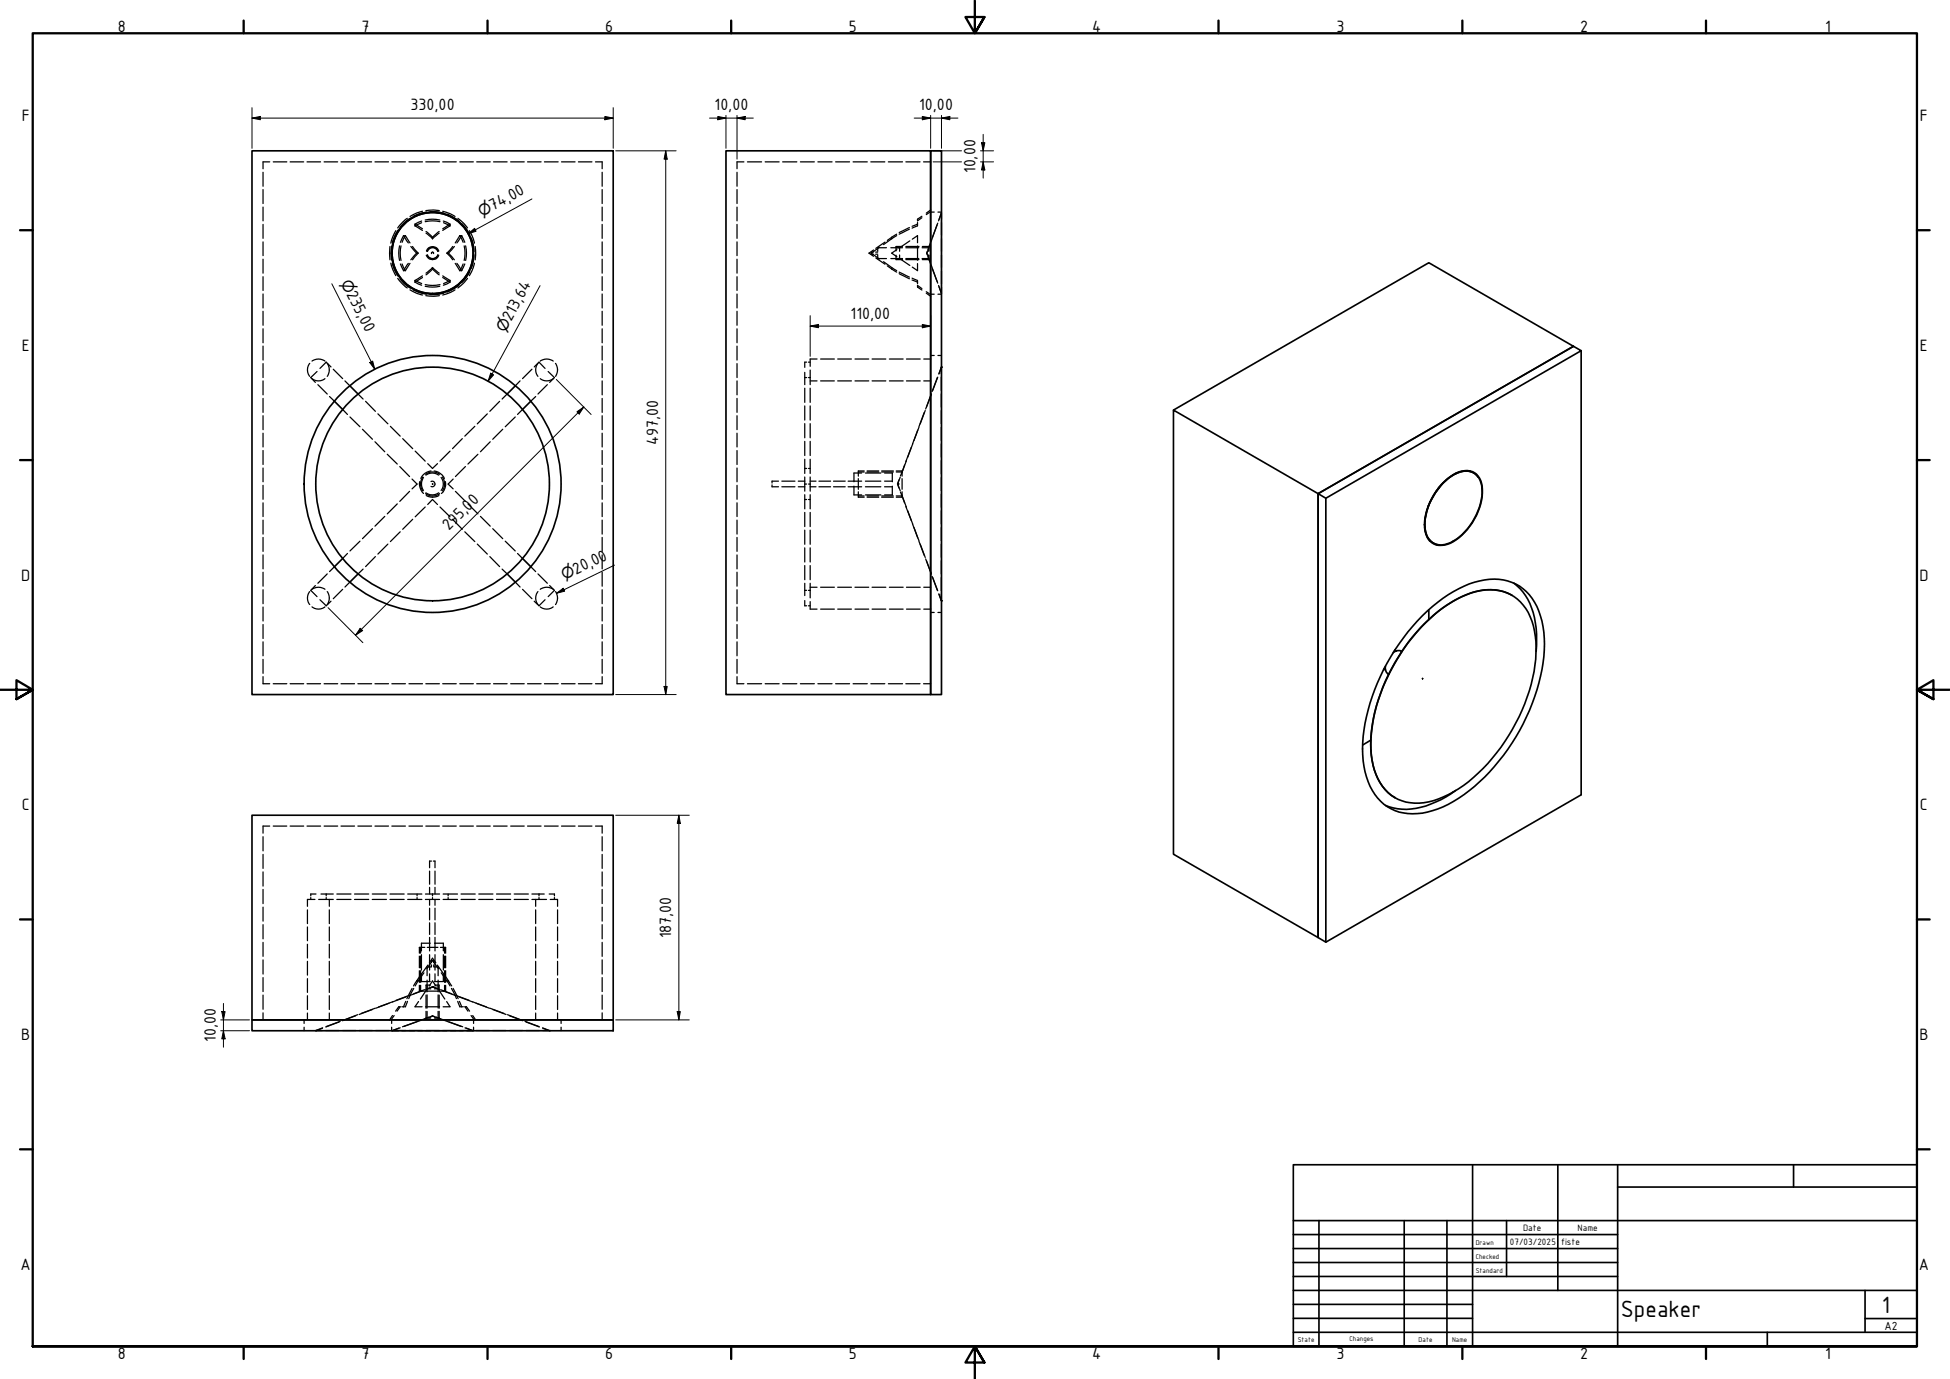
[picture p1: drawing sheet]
<svg xmlns="http://www.w3.org/2000/svg" width="594mm" height="420mm" viewBox="0 0 594 420" stroke-linecap="round" stroke-linejoin="round" font-family="sans-serif">
<defs><g id="words">
<g font-size="7.7">
<text x="493.8" y="401.3">Speaker</text>
<text x="573.3" y="400">1</text>
</g>
<g font-size="5.4">
<text x="35.9" y="9.8">8</text>
<text x="110.2" y="9.8">7</text>
<text x="184.4" y="9.8">6</text>
<text x="258.6" y="9.8">5</text>
<text x="332.7" y="9.8">4</text>
<text x="407.2" y="9.8">3</text>
<text x="481.4" y="9.8">2</text>
<text x="556" y="9.8">1</text>
<text x="125" y="33.6">330,00</text>
<text x="217.7" y="33.6">10,00</text>
<text x="280" y="33.6">10,00</text>
<text x="6.6" y="36.9">F</text>
<text x="584.9" y="36.9">F</text>
<text x="297.2" y="52.8" transform="rotate(-90 297.2 52.8)">10,00</text>
<text x="150.2" y="64.3" transform="rotate(-29 150.2 64.3)">74,00</text>
<text x="105.5" y="89.6" transform="rotate(63 105.5 89.6)">235,00</text>
<text x="155.7" y="98.1" transform="rotate(-62 155.7 98.1)">213,64</text>
<text x="259.1" y="97.1">110,00</text>
<text x="6.6" y="106.9">E</text>
<text x="584.9" y="106.9">E</text>
<text x="200.5" y="135.7" transform="rotate(-90 200.5 135.7)">497,00</text>
<text x="136.7" y="161.9" transform="rotate(-45 136.7 161.9)">295,00</text>
<text x="6.5" y="176.9">D</text>
<text x="175.5" y="175.2" transform="rotate(-26 175.5 175.2)">20,00</text>
<text x="584.8" y="176.9">D</text>
<text x="6.6" y="246.9">C</text>
<text x="584.9" y="246.9">C</text>
<text x="204.5" y="285.9" transform="rotate(-90 204.5 285.9)">187,00</text>
<text x="6.5" y="316.9">B</text>
<text x="65.7" y="317.5" transform="rotate(-90 65.7 317.5)">10,00</text>
<text x="584.8" y="316.9">B</text>
<text x="6.3" y="386.9">A</text>
<text x="584.6" y="386.9">A</text>
<text x="35.9" y="414.1">8</text>
<text x="110.2" y="414.1">7</text>
<text x="184.4" y="414.1">6</text>
<text x="258.6" y="414.1">5</text>
<text x="332.7" y="414.1">4</text>
<text x="407.2" y="414.1">3</text>
<text x="481.4" y="414.1">2</text>
<text x="556" y="414.1">1</text>
</g>
<g font-size="4.6">
<text x="146.7" y="66.1" transform="rotate(-29 146.7 66.1)">⌀</text>
<text x="103.7" y="86.1" transform="rotate(63 103.7 86.1)">⌀</text>
<text x="153.9" y="101.5" transform="rotate(-62 153.9 101.5)">⌀</text>
<text x="172" y="176.8" transform="rotate(-26 172 176.8)">⌀</text>
</g>
<text font-size="3.9" x="574.1" y="405.1">A2</text>
<g font-size="3">
<text x="464" y="375.1">Date</text>
<text x="480.6" y="375.1">Name</text>
<text x="460" y="379.4">07/03/2025</text>
<text x="475.6" y="379.4">fiste</text>
</g>
<g font-size="2.3">
<text x="449.6" y="379.4">Drawn</text>
<text x="449.6" y="383.6">Checked</text>
<text x="449.6" y="387.9">Standard</text>
<text x="395.4" y="408.8">State</text>
<text x="411.1" y="408.5">Changes</text>
<text x="432.2" y="408.8">Date</text>
<text x="442.4" y="408.8">Name</text>
</g>
</g></defs>
<!-- layer: Hidden (ISO) -->
<g fill="none" stroke="#000" stroke-width=".38">
<path d="M80.1 52.5v4.2M80.1 57.8v4.2M82.2 49.3h-2.1v2.1M83.2 49.3h4.2M88.4 49.3h4.1M93.5 49.3h4.2M98.7 49.3h4.2M103.9 49.3h4.1M109 49.3h4.2M114.2 49.3h4.2M119.4 49.3h4.1M124.6 49.3h4.1"/>
<path d="M129.7 49.3h4.2M134.9 49.3h4.1M140.1 49.3h4.1M145.2 49.3h4.2M150.4 49.3h4.1M155.6 49.3h4.1M160.7 49.3h4.1M165.9 49.3h4.2M171.1 49.3h4.1M176.2 49.3h4.1M181.4 49.3h2.1v2.1M183.5 52.5v4.2"/>
<path d="M183.5 57.8v4.2M224.5 52.5v4.2M224.5 57.8v4.2M226.6 49.3h-2.1v2.1M227.7 49.3h4.3M233.1 49.3h4.3M238.4 49.3h4.4M243.8 49.3h4.3M249.2 49.3h4.3M254.6 49.3h4.2M259.9 49.3h4.3M265.3 49.3h4.3"/>
<path d="M270.6 49.3h4.4M276 49.3h4.3M281.4 49.3h2.1M80.1 63.1v4.2M80.1 68.4v4.2M80.1 73.7v4.2M80.1 79v4.2M118.8 75.1v4.1M119.3 75l-.2 2.1 .2 2.1M120.6 70.3l-.9 1.8-.6 2M121.2 70.1l-1.1 2-.6 1.9M121.7 74.9a9.9 9.9 0 0 0 0 4.5"/>
<path d="M122.2 74.9a9.9 9.9 0 0 0 0 4.5M122.9 71.8l1.5 2.2M122.9 71.8l-.9 2M122.9 71.8h.2M123.3 71.8h.2M123.5 71.8l1.4 2.2M123.5 71.8l-1 2M124.1 66.5l-1.5 1.2-1.4 1.7M125 66.5l-1.9 1.4-1.2 1.4M125.2 75.1l1.7 2M125.7 75.1l1.7 2M126.4 68.3l2.3 1.4"/>
<path d="M126.4 68.8l2.3 1.4M126.4 68.3v.1M126.4 68.6v.2M126.9 77.1l-1.7 2.1M126.9 77.1h.2M127.3 77.1h.1M127.4 77.1l-1.7 2.1M128.5 67.4l-2.1 .9M128.5 67.9l-2.1 .9M128.7 64.4l-1.7 .5-2.1 1.1M129.5 67a9.8 9.8 0 0 1 4.5 0M129.5 67.5a10.1 10.1 0 0 1 4.5 0"/>
<path d="M129.7 64.2l2.4-.2 1.8 .2M129.8 70.5l2 1.8M129.8 71l2 1.7M129.9 77.8a2.03 2.03 0 0 0 1.9 1.3 2.03 2.03 0 0 0 1.9-1.3M129.9 76.5a1.97 1.97 0 0 1 1.9-1.4 1.97 1.97 0 0 1 1.9 1.4M129.9 64.6l-2.5 .7-1.5 .6M130.1 76.6a1.75 1.75 0 0 1 1.7-1.2 1.75 1.75 0 0 1 1.7 1.2M130.1 77.7a1.8 1.8 0 0 0 1.7 1.2 1.8 1.8 0 0 0 1.7-1.2M130.2 77.6a1.63 1.63 0 0 0 1.6 1.2 1.63 1.63 0 0 0 1.5-1.2M130.2 76.6a1.62 1.62 0 0 1 1.6-1.1 1.62 1.62 0 0 1 1.5 1.1M131 64.5l2.7 .1 1.5 .3M131.5 77.3l-.1-.3 .4-.2 .2 .1 .1 .4"/>
<path d="M131.8 72.3v.1M131.8 72.6v.1M133.8 70.5l-2 1.8M133.8 71l-2 1.7M134.9 64.4l2.3 .7 1.4 .9M135.1 67.4l2 .9M135.1 67.9l2 .9M136.1 77.1l1.8 2.1M136.1 77.1h.2M136.2 65.3l2.3 1.1 1.3 1M136.5 77.1h.2M136.7 77.1l1.7 2.1"/>
<path d="M137.1 68.3l-2.2 1.4M137.1 68.8l-2.2 1.4M137.1 68.3v.1M137.1 68.6v.2M137.9 75.1l-1.8 2M138.4 75.1l-1.7 2M139.5 66.5l1.9 1.7 1 1.2M140.1 71.8l-1.4 2.2M140.1 71.8l1 2M140.1 71.8h.2M140.5 71.8h.2M140.7 71.8l-1.5 2.2"/>
<path d="M140.7 71.8l.9 2M140.7 68.1l1.5 1.8 .9 1.6M141.4 74.9a9.9 9.9 0 0 1 0 4.5M141.9 74.9a9.9 9.9 0 0 1 0 4.5M143 70.3l1.1 2.3 .4 1.5M143.6 72.5l.6 2.1 .2 2M144.4 77.6l-.2 2.1-.6 2.1M144.8 75.1v4.1M183.5 63.1v4.2M183.5 68.4v4.2M183.5 73.7v4.2M183.5 79v4.2"/>
<path d="M224.5 63.1v4.2M224.5 68.4v4.2M224.5 73.7v4.2M224.5 79v4.2M265.4 77.3v.1h.7M266.1 76.8h-.7v.2M266.1 76.2l-1.4 .9 1.4 1M266.8 76.8h.6M266.8 77.4h.6M266.8 78.6l2.8 1.9M267.4 77.7v1.1h2.7M267.9 75.4l-2.5 1.7 2.5 1.8"/>
<path d="M269.2 79.7l2.5 1.8M269.6 73.8l-2.8 1.9M270.1 75.5h-2.7v1.1M271.4 75.5h3.6M271.4 78.8h3.6M271.7 72.3v.1M271.7 72.6v.1M271.7 72.3l-1.4 1M271.7 72.7l-2.5 1.8M273 77.8v1.3h2M273.2 71.4l-1.5 .9M273.2 71.8l-1.5 .9"/>
<path d="M273.2 76.1l-1.5 1 1.5 1.1M274.1 77.7l-.1 1 3.2 2.2M274.1 75.5v1.1M275 75.1h-2v1.3M276 75.5h3.9M276 78.8h3.9M276 75.1h4M276 79.1h4M277.1 69.3l-3.2 1.6M277.1 69.8l-3.2 1.6M277.2 73.4l-3.2 2.1M277.9 72.9l1.6-1.1v2.2"/>
<path d="M279.5 68.3l-1.6 .6M279.5 68.6v.2l-1.6 .7M279.5 67.8v.6M279.5 75v4.3M280.9 65.9l-1.4 .9v.5l1.4-1M280.9 75.5h2.1l-.3 .5M281 75.1h2v1.5M282.5 76.6l-.2 .5 .2 .6M282.7 78.2l.3 .6h-2.1M283 77.7v1.4h-2M283 78.9l.7 2.1M283.3 74.7l-.9 2.4 .9 2.5"/>
<path d="M283.5 64.6h1.1M283.5 64l-1.3 .9M283.5 64.5l-1.3 .9M283.7 73.3l-.7 2.1M285.5 68.5l-1.8 4.9M285.7 68l-1.6 4.2M285.8 64.6h1M286.8 64.8v2M286.8 67.7v4M286.8 72.7v3.9M286.8 77.6v4M286.8 64.8l-.7 2.1"/>
<path d="M286.8 64.8l-.9 2.5M80.1 84.3v4.2M80.1 89.6v4.2M80.1 94.8v4.3M119.1 80.2l.6 2 .9 1.8M119.5 80.3l.6 1.8 1.1 2M121.2 84.8l1.4 1.7 1.5 1.2M121.9 85l1.2 1.3 1.9 1.5M122 80.4l.9 2.1M122.5 80.4l1 2.1M122.9 82.5h.2M123.3 82.5h.2"/>
<path d="M124.4 80.2l-1.5 2.3M124.9 80.2l-1.4 2.3M124.9 88.3l2.1 1.1 1.7 .5M125.9 88.4l1.5 .6 2.5 .6M126.4 86l2.1 .9M126.4 85.4l2.1 1M126.4 85.4v.2M126.4 85.8v.2M128.7 84.6l-2.3 1.4M128.7 84.1l-2.3 1.3M129.5 87.2a9.9 9.9 0 0 0 4.5 0M129.5 86.7a10.1 10.1 0 0 0 4.5 0"/>
<path d="M129.7 90.1l2.4 .2 1.8-.2M131.8 82l2 1.7M131.8 81.5l2 1.7M131.8 82l-2 1.7M131.8 81.5l-2 1.7M131.8 81.5v.1M131.8 81.8v.2M134.9 84.6l2.2 1.4M134.9 84.1l2.2 1.3M135.2 89.3l-1.5 .3-2.7 .2M137.1 86l-2 .9M137.1 85.4l-2 1"/>
<path d="M137.1 85.4v.2M137.1 85.8v.2M138.6 88.3l-1.4 .8-2.3 .8M138.7 80.2l1.4 2.3M139.2 80.2l1.5 2.3M139.8 86.9l-1.3 1-2.3 1.1M140.1 82.5h.2M140.5 82.5h.2M141.1 80.4l-1 2.1M141.6 80.4l-.9 2.1M142.4 84.8l-1 1.3-1.9 1.6M143.1 82.8l-.9 1.6-1.5 1.7"/>
<path d="M144.5 80.2l-.4 1.4-1.1 2.4M183.5 84.3v4.2M183.5 89.6v4.2M183.5 94.8v4.3M224.5 84.3v4.2M224.5 89.6v4.2M224.5 94.8v4.3M270.3 81l1.4 1M271.7 82l1.5 .9M271.7 81.5l1.5 1M271.7 81.5v.1M271.7 81.8v.2"/>
<path d="M273.9 83.4l3.2 1.5M273.9 82.9l3.2 1.5M277.9 85.3l1.6 .7M277.9 84.8l1.6 .6v.2M279.5 80.3v2.2l-1.6-1.1M279.5 85.8v.7M280.9 87.9l-1.4-.9v.5l1.4 .9M282.2 89.3l1.3 1M282.2 88.9l1.3 .9M283.5 89.6h1.1M283.7 80.8l1.8 5M284.1 82.1l1.6 4.2"/>
<path d="M285.8 89.6h1M285.9 87l.9 2.5M286.1 87.4l.7 2.1M286.8 82.6v3.9M286.8 87.5v2M80.1 100.2v4.2M80.1 105.5v4.2M80.1 110.8v4.2M80.1 116.1v4.2M94.4 110.7a3.1 3.1 0 0 0 0 4M95.1 110a3.4 3.4 0 0 1 3.9 0M95.1 115.4a3.1 3.1 0 0 0 3.9 0"/>
<path d="M96.6 113.2l-1.9 1.8 1.4 1.5M96.8 117.2l2.9 2.9M99.7 110.7a3.4 3.4 0 0 1 0 4M100.8 111.8l-1.4-1.5-1.9 1.9M101.5 112.5l2.9 2.9M105.1 116.1l1.5 1.4M158.4 116.1l-1.4 1.4M162.1 112.5l-2.9 2.9M162.8 111.8l1.4-1.5 1.9 1.9M163.9 110.7a3.1 3.1 0 0 0 0 4M164.6 110a3.4 3.4 0 0 1 3.9 0M164.6 115.4a3.1 3.1 0 0 0 3.9 0"/>
<path d="M166.8 117.2l-2.9 2.9M167 113.2l1.9 1.8-1.5 1.5M169.2 110.7a3.4 3.4 0 0 1 0 4M183.5 100.2v4.2M183.5 105.5v4.2M183.5 110.8v4.2M183.5 116.1v4.2M224.5 100.2v4.2M224.5 105.5v4.2M224.5 110.8v4.2M224.5 116.1v4.2M245.2 113.5v3.7"/>
<path d="M245.2 118.3v4.3M245.2 115h.5M245.7 110.3h-.5v1.6M246.3 110.3h.5M246.3 115h.5M246.8 112.8v4.4M246.8 118.3v4.3M246.8 116.1h2.1M248.9 109.4h-2.1v2.2M250 116.1h4.2M250 109.4h4.2M255.2 116.1h4.2"/>
<path d="M255.2 109.4h4.2M260.5 116.1h4.2M260.5 109.4h4.2M265.7 116.1h4.2M265.7 109.4h4.2M271 116.1h4.1M271 109.4h4.1M276.2 116.1h4.2M276.2 109.4h4.2M281.4 116.1h2.1M281.4 109.4h2.1M283.5 108.3h1.1"/>
<path d="M283.8 120l-1.5 4.1M285.6 115l-1.6 4.3M285.7 114.9l-1.5 4.1M285.8 108.3h1M286.8 113.9v-2l-.8 2.1M286.8 114.9v4.1M286.8 120v4.1M286.8 111.9l-.7 2M80.1 121.4v4.2M80.1 126.7v4.2M80.1 132v4.2M80.1 137.3v4.2"/>
<path d="M100.4 120.8l1.5 1.4M104.4 124.8l1.5 1.5M106.6 127l3.1 3M109.1 120.1l1.5 1.5M110.4 130.8l3.1 3M111.4 122.3l3 3M114.2 134.6l3 3M115.1 126.1l3.1 3M118 138.4l3 3M118.9 129.9l3 3M122.7 133.6l3 3.1M126.5 137.5l3 3"/>
<path d="M137.1 137.5l-3.1 3M140.8 133.6l-2.9 3.1M144.7 129.9l-3.1 3M145.6 138.4l-3 3M148.5 126.1l-3.1 3M149.4 134.6l-3 3M152.2 122.3l-3 3M153.2 130.8l-3.1 3M154.5 120.1l-1.5 1.5M157 127l-3.1 3M159.2 124.8l-1.5 1.5M163.2 120.8l-1.5 1.4"/>
<path d="M183.5 121.4v4.2M183.5 126.7v4.2M183.5 132v4.2M183.5 137.3v4.2M224.5 121.4v4.2M224.5 126.7v4.2M224.5 132v4.2M224.5 137.3v4.2M245.2 123.7v4.3M245.2 129.1v4.3M245.2 134.5v4.3M245.2 139.9v4.4"/>
<path d="M246.8 123.7v4.3M246.8 129.1v4.3M246.8 134.5v4.3M246.8 139.9v4.4M277.6 136.3l-1.6 4.3M280 130.2l-3.5 9.1M281.9 125.1l-1.9 4.9M283.6 120.4l-1.6 4.2M286.8 125.1v4M286.8 130.2v4M286.8 135.2v4.1M80.1 142.6v4.2"/>
<path d="M80.1 147.9v4.2M80.1 153.2v4.2M80.1 158.5v4.2M117.2 157.3l-3 3M121 153.5l-3 3.1M121.8 142.2l3 3M124.8 149.7l-3 3.1M125.5 146l1.6 1.5-1.6 1.4M125.7 158.2l-3 3.1M127.9 146.7a4.1 4.1 0 0 0 1.1 3.6M128.8 145.3a3.5 3.5 0 0 0 0 4.3M129 145.5a3.3 3.3 0 0 0 0 3.9"/>
<path d="M129.5 154.5l-3 3M129.7 150.4a3.6 3.6 0 0 0 4.2 0M129.7 144.5l.3-.2a3.5 3.5 0 0 1 3.9 .2M129.7 150.2a3.4 3.4 0 0 0 4 0M129.7 144.8a3.4 3.4 0 0 1 4 0M129.9 151a3.9 3.9 0 0 0 3.8 0M130.3 141.3l1.5 1.4 1.5-1.4M130.3 153.7l1.5-1.5 1.5 1.5M131.3 143.5l-.6 .1a3.8 3.8 0 0 0-2.5 2.2M131.3 146.7a.82 .82 0 0 1 1.2 .8 .82 .82 0 0 1-1.2 .7M132.3 143.5l.5 .1a4.2 4.2 0 0 1 2.6 2.2M134 154.5l3.1 3"/>
<path d="M134.4 145.5a3 3 0 0 1 0 3.9M134.7 145.3a3.6 3.6 0 0 1 0 4.3M135.7 146.7a3.9 3.9 0 0 1-1.2 3.6M137.9 158.2l2.9 3.1M138 146l-1.5 1.5 1.5 1.4M138.7 149.7l3.1 3.1M141.8 142.2l-3.1 3M142.6 153.5l3 3.1M146.4 157.3l3 3M183.5 142.6v4.2M183.5 147.9v4.2M183.5 153.2v4.2"/>
<path d="M183.5 158.5v4.2M224.5 142.6v4.2M224.5 147.9v4.2M224.5 153.2v4.2M224.5 158.5v4.2M235.2 147.7v.6h2M237.2 146.6h-2v.6M238.2 146.6h4M238.2 148.3h4M243.2 146.6h2M243.2 148.3h2M245.2 142.7h.5"/>
<path d="M245.2 145.3v4.3M245.2 150.7v4.3M245.2 156.1v4.3M245.2 147.5h.5M245.2 152.2h.5M246.3 142.7h.5M246.3 147.5h.5M246.3 152.2h.5M246.8 146.6h1.8M246.8 148.3h1.8M246.8 145.3v4.3M246.8 150.7v4.3"/>
<path d="M246.8 156.1v4.3M249.5 146.6h3.5M249.5 148.3h3.5M253.9 146.6h3.6M253.9 148.3h3.6M258.4 146.6h4.1M258.4 148.3h4.1M260.2 148.1v2.7h2.3M261.5 145.8v3.3M261.5 149.8v1.7h1.8M261.5 143.8h1.8M261.5 151.1h1.8"/>
<path d="M262.5 144.1h-2.3v2.7M263.3 143.5h-1.8v1.6M263.7 146.6h4.7M263.7 148.3h4.7M263.7 144.1h4.7M263.7 150.8h4.7M264.2 143.8h3.5M264.2 151.1h3.5M264.2 143.5h3.5M264.2 151.5h3.5M268.6 143.8h3.6M268.6 151.1h3.6"/>
<path d="M268.6 143.5h3.6M268.6 151.5h3.6M269.5 144.1h2.3v2.7M269.5 146.6h2.3M269.5 148.3h2.3M271.8 148.1v2.7h-2.3M273 143.5h1.8v1.6M273 143.8h1.8M273 151.1h1.8M273.9 146.2l-.5 1.2 .5 1.3M274.3 145.4l-.8 2 .8 2.1M274.3 149.9l.5 1.2"/>
<path d="M274.6 150.5l1.6 4.1M274.8 145.8v3.3M274.8 149.8v1.7h-1.8M274.8 151.1l.8 2.2M274.8 143.8l-.5 1.2M275.6 141.6l-.8 2.2M276 154.3l1.6 4.3M276.2 140.3l-1.6 4.1M276.5 155.6l1.6 4.1M278 159.6l1.6 4.3M286.8 140.3v4.1M286.8 145.5v4"/>
<path d="M286.8 150.5v4.1M286.8 155.6v4.1M80.1 163.7v4.3M80.1 169.1v4.2M80.1 174.3v4.3M80.1 179.7v4.2M95.1 179.6a3.4 3.4 0 0 1 3.9 0M96.1 178.4l-1.4 1.5 1.9 1.9M99.7 174.9l-2.9 2.8M101.9 172.7l-1.5 1.5M104.4 179.6l-2.9 2.8M105.9 168.6l-1.5 1.6"/>
<path d="M106.6 177.4l-1.5 1.5M109.7 164.9l-3.1 3M110.6 173.4l-1.5 1.5M113.5 161.1l-3.1 3M114.4 169.6l-3 3M118.2 165.8l-3.1 3M121.9 162l-3 3M141.6 162l3.1 3M145.4 165.8l3.1 3M149.2 169.6l3 3M150.1 161.1l3.1 3M153 173.4l1.5 1.5"/>
<path d="M153.9 164.9l3.1 3M157 177.4l1.4 1.5M157.7 168.6l1.5 1.6M159.2 179.6l2.9 2.8M161.7 172.7l1.5 1.5M163.9 174.9l2.9 2.8M164.6 179.6a3.4 3.4 0 0 1 3.9 0M167.4 178.4l1.5 1.5-1.9 1.9M183.5 163.7v4.3M183.5 169.1v4.2M183.5 174.3v4.3M183.5 179.7v4.2"/>
<path d="M224.5 163.7v4.3M224.5 169.1v4.2M224.5 174.3v4.3M224.5 179.7v4.2M245.2 161.5v4.3M245.2 166.9v4.3M245.2 172.3v4.3M245.2 177.7v3.8M245.2 179.9h.5M246.3 179.9h.5M246.8 161.5v4.3M246.8 166.9v4.3"/>
<path d="M246.8 172.3v4.3M246.8 177.7v4.5M246.8 178.9h2.1M250 178.9h4.2M255.2 178.9h4.2M260.5 178.9h4.2M265.7 178.9h4.2M271 178.9h4.1M276.2 178.9h4.2M278.4 160.7l1.6 4.1M280 165l1.6 4.2M280.4 165.8l1.5 4"/>
<path d="M281.4 178.9h2.1M282 170.3l1.8 4.6M284 175.6l1.6 4.3M284.2 175.9l1.5 4.1M286.8 160.7v4.1M286.8 165.8v4M286.8 170.9v4M286.8 175.9v4.1M80.1 185v4.2M80.1 190.3v4.2M80.1 195.6v4.2M94.4 180.3a3.1 3.1 0 0 0 0 3.9"/>
<path d="M95.1 184.9a3.1 3.1 0 0 0 3.9 0M97.5 182.7l1.9 1.9 1.4-1.4M99.7 180.3a3.4 3.4 0 0 1 0 3.9M163.9 180.3a3.1 3.1 0 0 0 0 3.9M164.6 184.9a3.1 3.1 0 0 0 3.9 0M166.1 182.7l-1.9 1.9-1.4-1.4M169.2 180.3a3.4 3.4 0 0 1 0 3.9M183.5 185v4.2M183.5 190.3v4.2M183.5 195.6v4.2M224.5 185v4.2M224.5 190.3v4.2"/>
<path d="M224.5 195.6v4.2M245.2 183v1.6h.5M246.3 184.6h.5M246.8 183.3v2.3h2.1M250 185.6h4.2M255.2 185.6h4.2M260.5 185.6h4.2M265.7 185.6h4.2M271 185.6h4.1M276.2 185.6h4.2M281.4 185.6h2.1M283.5 186.6h1.1"/>
<path d="M285.8 186.6h1M286 181l.8 2v-2M286.1 181l.7 2M80.1 200.9v4.2M80.1 206.2v2.1h2.1M83.2 208.3h4.2M88.4 208.3h4.1M93.5 208.3h4.2M98.7 208.3h4.2M103.9 208.3h4.1M109 208.3h4.2M114.2 208.3h4.2"/>
<path d="M119.4 208.3h4.1M124.6 208.3h4.1M129.7 208.3h4.2M134.9 208.3h4.1M140.1 208.3h4.1M145.2 208.3h4.2M150.4 208.3h4.1M155.6 208.3h4.1M160.7 208.3h4.1M165.9 208.3h4.2M171.1 208.3h4.1M176.2 208.3h4.1"/>
<path d="M183.5 206.2v2.1h-2.1M183.5 200.9v4.2M224.5 206.2v2.1h2.1M224.5 200.9v4.2M227.7 208.3h4.3M233.1 208.3h4.3M238.4 208.3h4.4M243.8 208.3h4.3M249.2 208.3h4.3M254.6 208.3h4.2M259.9 208.3h4.3M265.3 208.3h4.3"/>
<path d="M270.6 208.3h4.4M276 208.3h4.3M281.4 208.3h2.1M80.1 254.9v4.3M82.2 251.7h-2.1v2.2M83.2 251.7h4.2M88.4 251.7h4.1M93.5 251.7h4.2M98.7 251.7h4.2M103.9 251.7h4.1M109 251.7h4.2M114.2 251.7h4.2"/>
<path d="M119.4 251.7h4.1M124.6 251.7h4.1M129.7 251.7h4.2M134.9 251.7h4.1M140.1 251.7h4.1M145.2 251.7h4.2M150.4 251.7h4.1M155.6 251.7h4.1M160.7 251.7h4.1M165.9 251.7h4.2M171.1 251.7h4.1M176.2 251.7h4.1"/>
<path d="M181.4 251.7h2.1v2.2M183.5 254.9v4.3M80.1 260.3v4.3M80.1 265.7v4.3M80.1 271v4.3M80.1 276.4v4.2M93.7 277.2v4.2M94.7 273.5v.5M95.9 274h-2.2v2.1M96.3 272.4h-1.6v.6M97.1 274h4.4M97.8 272.4h3.7"/>
<path d="M99.4 272.4v.6M99.4 273.5v.5M100.3 274v2.1M100.3 277.2v4.2M102.6 272.4h4.3M102.6 274h4.3M108 272.4h4.3M108 274h4.3M113.4 272.4h4.3M113.4 274h4.3M118.8 272.4h4.3M118.8 274h4.3"/>
<path d="M124.2 272.4h4.3M124.2 274h4.3M127.1 272.4v.6M127.1 273.5v.5M129.6 272.4h4.3M129.6 274h4.3M130.9 265.4v4M130.9 270.4v2M130.9 274v1.8M130.9 276.7v3.6M131.4 262.4h-.5v2M131.8 272.4v.6"/>
<path d="M131.8 273.5v.5M132 262.4h.5v2M132.5 265.4v4M132.5 270.4v2M132.5 274v1.8M132.5 276.7v3.6M135 272.4h4.4M135 274h4.4M136.5 272.4v.6M136.5 273.5v.5M140.5 272.4h4.3M140.5 274h4.3"/>
<path d="M145.9 272.4h4.3M145.9 274h4.3M151.3 272.4h4.3M151.3 274h4.3M156.7 272.4h4.3M156.7 274h4.3M162.1 272.4h3.7M162.1 274h4.4M163.2 274v2.1M163.2 277.2v4.2M164.2 272.4v.6M164.2 273.5v.5"/>
<path d="M167.3 272.4h1.6v.6M167.6 274h2.3v2.1M168.9 273.5v.5M169.9 277.2v4.2M183.5 260.3v4.3M183.5 265.7v4.3M183.5 271v4.3M183.5 276.4v4.2M80.1 281.7v4.3M80.1 287.1v4.3M80.1 292.5v4.3M80.1 297.9v4.2"/>
<path d="M93.7 282.4v4.2M93.7 287.7v4.2M93.7 292.9v4.2M93.7 298.2v4.2M100.3 282.4v4.2M100.3 287.7v4.2M100.3 292.9v4.2M100.3 298.2v4.2M126.9 298.9l-.9 1.5M126.9 298.9h.2M127.3 298.9h.1M127.4 298.9l-.9 1.5"/>
<path d="M127.8 291.3v3.6M127.8 295.8v3.5M127.9 297.5l-1 1.4M128.1 288.6v1.8M128.1 291.3v3.6M128.1 295.8v3.5M128.4 296.7v2.4h2.7M128.4 290.9v4.7M129.2 296.4l-1.8 2.5M129.4 288.6h-1.6v1.8M130 295.1l1.8-2.4 1.7 2.4M130.1 298.6v3.6"/>
<path d="M130.2 288.6h3.2M130.4 294l-2 2.8M130.8 293.3l1-1.3 1 1.3M130.9 281.2v3.5M130.9 285.6v4.1M130.9 290.9v4.7M130.9 296.7v2.4M131.1 287.4h-2.7v2.3M131.3 294.6h-1.2v2.7M131.4 294v.6M131.7 292.7h-.3v.6M131.9 292.7h.2v.6"/>
<path d="M132.1 294v.6M132.3 294.6h1.2v2.7M132.4 287.4h2.7v2.3M132.5 281.2v3.5M132.5 285.6v4.1M132.5 290.9v4.7M132.5 296.7v2.4M133.2 294l2 2.8M133.5 298.6v3.6M134.2 288.6h1.6v1.8M134.4 296.4l1.7 2.5M135.1 296.7v2.4h-2.7"/>
<path d="M135.1 290.9v4.7M135.4 288.6v1.8M135.4 291.3v3.6M135.4 295.8v3.5M135.7 297.5l1 1.4M135.8 291.3v3.6M135.8 295.8v3.5M136.1 298.9l1 1.5M136.1 298.9h.2M136.5 298.9h.2M136.7 298.9l.9 1.5M163.2 282.4v4.2"/>
<path d="M163.2 287.7v4.2M163.2 292.9v4.2M163.2 298.2v4.2M169.9 282.4v4.2M169.9 287.7v4.2M169.9 292.9v4.2M169.9 298.2v4.2M183.5 281.7v4.3M183.5 287.1v4.3M183.5 292.5v4.3M183.5 297.9v4.2M80.1 303.2v4.3"/>
<path d="M80.1 308.6v2.1M92.6 310.7v1.1M92.6 313v1M93.7 303.4v4.2M93.7 308.7v2M96.2 314h2M98.2 313.3l-2 .7M98.3 313.2l-2.1 .8M99.3 314h4M100.3 303.4v4.2M100.3 308.7v2M103.3 311.4l-4 1.5"/>
<path d="M103.6 311.2l-4.2 1.6M104.3 314h4.1M108.4 309.5l-4.1 1.5M109 309.2l-4.3 1.6M109.4 314h4.1M113.5 307.6l-4.1 1.5M114.3 307.2l-4.3 1.6M114.5 314h4.1M118.6 305.7l-4.1 1.5M119.3 310.7v1.1M119.3 313v1M119.4 314h24.7"/>
<path d="M119.6 309.4l-.9 1.3M119.6 305.2l-4.3 1.6M120.1 309.4l-1 1.3M120.5 308.1l1-1.4h.4l-.9 1.4M121.5 313.2l-2.1 .8M121.9 313.2l-2.5 .8M122.4 306.7h.7M123.6 305.1l-.7 1.6M123.6 303.8l-4 1.5M124.1 305.1l-.6 1.6h-.2M124.9 303.2l-4.3 1.6M125.5 301.2l-1.5 3.1"/>
<path d="M126 301.2l-1.5 3.1M126.9 311.3l-4.3 1.5M127.5 305.2l-1.1 1.5h2.2M127.8 300.2v1.8h1.6M128.1 310.9l-5 1.8M128.1 300.2v1.8M128.1 302l-2.1 .8M128.7 301.9l-4 1.5M129.3 301.5l-1.2 .5M129.7 306.7h4.2M129.8 308.1v2.1l1.5-.1M129.8 303.2v4"/>
<path d="M130 310.2l-2.1 .7M130.1 303.1v4M130.1 308.1v2l.6-.2M130.1 301.3h1.2M130.2 302h3.2M130.2 301.2l-2.1 3.2M130.7 300.5l1.1-1.6 1 1.6M131.1 300.1h-1.3v2.1M131.8 300.7l-2.1 .8M131.8 300.7l-1.2 .4M131.8 309.5l.5 .2M131.8 309.5l-.5 .2"/>
<path d="M131.8 309.5l2.4 .9M131.8 309.5l-2.5 .9M131.8 300.7l1.2 .4M131.8 300.7l2.1 .8M132.3 301.3h1.2M132.5 300.1h1.3v2.1M133.4 301.2l2.1 3.2M133.5 303.1v4M133.5 308.1v2l-.6-.2M133.5 310.2l2.1 .7M133.8 308.1v2.1l-1.5-.1M133.8 303.2v4"/>
<path d="M134.2 301.5l1.2 .5M134.9 301.9l4 1.5M135.4 300.2v1.8M135.4 302l2.2 .8M135.5 310.9l4.9 1.8M135.8 300.2v1.8h-1.6M136.1 305.2l1 1.5h-2.1M136.7 311.3l4.3 1.5M137.5 301.2l1.6 3.1M138 301.2l1.6 3.1M138.6 303.2l4.3 1.6M139.4 305.1l.7 1.6h.2"/>
<path d="M140 305.1l.7 1.6M140 303.8l4 1.5M140.5 306.7h.7M141.6 306.7h.5l1 1.4M141.7 313.2l2.4 .8M141.7 306.7l.9 1.4M142 313.2l2.1 .8M143.5 309.4l1 1.3M144 305.2l4.2 1.6M144 309.4l.9 1.3M144.3 310.7v1.1M144.3 313v1"/>
<path d="M145 314h4.1M145 305.7l4.1 1.5M149.3 307.2l4.2 1.6M150.1 314h4.1M150.1 307.6l4.1 1.5M154.6 309.2l4.3 1.6M155.2 314h4.1M155.2 309.5l4.1 1.5M160 311.2l4.2 1.6M160.3 314h4M160.3 311.4l4 1.5M163.2 303.4v4.2"/>
<path d="M163.2 308.7v2M165.3 313.2l2.1 .8M165.4 314h2M165.4 313.3l2 .7M169.9 303.4v4.2M169.9 308.7v2M170.9 310.7v1.1M170.9 313v1M183.5 303.2v4.3M183.5 308.6v2.1"/>
</g>
<!-- layer: Visible (ISO) -->
<g fill="none" stroke="#000" stroke-width=".51">
<path d="M76.8 46h110v165.6h-110zM221.2 46h62.3v165.6h-62.3zM283.5 46h3.3v165.6h-3.3zM106.6 117.5l2.5 2.6M157 117.5l-2.5 2.6M479.4 105.5l-77.8 44.9v135.3l-44.1-25.4v-135.4l44.1 25.5v135.3l2.3 1.4 77.8-44.9v-135.4M479.4 105.5l-44.1-25.4-77.8 44.8M479.4 105.5l-77.8 44.9 2.3 1.4v135.3M479.4 105.5l2.3 1.3-77.8 45M101.9 122.2l2.5 2.6M161.7 122.2l-2.5 2.6M434.2 158l-.1 .2"/>
<path d="M435.1 154.2h.1M435.3 153.8h.1M435.6 153h.1M437.6 149.5h.1M438.2 148.7l.1 .1M438.4 148.4l.1 .1M439 147.7a11.5 11.5 0 0 1 8-4.3 5.2 5.2 0 0 1 4.6 5.7 19.2 19.2 0 0 1-9.9 16.5 5.1 5.1 0 0 1-7.7-4.7 19 19 0 0 1 5-13.2zM439.7 147.1a9.2 9.2 0 0 1 8.5-3.4 5.3 5.3 0 0 1 3.3 5.3 18.9 18.9 0 0 1-9.6 16.3 5 5 0 0 1-7.8-4.2 18.5 18.5 0 0 1 5.6-14zM443.6 144.2l.1 .1M447.8 143.5l.1 .2M450.3 145.4a4.9 4.9 0 0 0-6.4-1.3 18.7 18.7 0 0 0-9.8 17 4.9 4.9 0 0 0 4.4 4.9M104.4 170.2l-2.5 2.5"/>
<path d="M109.1 174.9l-2.5 2.5M154.5 174.9l2.5 2.5M159.2 170.2l2.5 2.5M434 160.8h.1M435.5 164.8h.2M461.2 177.7a18.5 18.5 0 0 1 6.8 13.7v7.1M424.8 198.3l.5 .1M424.9 198l.5 .4M427.1 198.5l-1.3-.3-1.4 .7M433.1 191a35.4 35.4 0 0 1 18-11.1 13.2 13.2 0 0 1 15.6 9.4 36.7 36.7 0 0 1-1.5 23.2 56.3 56.3 0 0 1-20.8 27.8 21.7 21.7 0 0 1-16 4.1 14 14 0 0 1-10.1-11.4 41.5 41.5 0 0 1 3.2-24 62.9 62.9 0 0 1 11.6-18zM433.3 187.6a38.3 38.3 0 0 1 17.4-10.6 14.5 14.5 0 0 1 18.6 10.7 39 39 0 0 1-1.1 22.5 61.3 61.3 0 0 1-25.4 34 22.3 22.3 0 0 1-16.5 3.2 15.5 15.5 0 0 1-10.4-12.3 42.2 42.2 0 0 1 2.2-23 66.2 66.2 0 0 1 15.2-24.5zM435.3 185.8v3"/>
<path d="M460.6 181.4a15.9 15.9 0 0 0-14.8 .2 49.7 49.7 0 0 0-21.9 22.2 47.4 47.4 0 0 0-6.1 26.3 16.3 16.3 0 0 0 7.2 13M421.6 203.8l.4 .2M421.7 203.7l.4 .4M422.1 203l.2 1.8 .8 .6M433.4 206.8h.1M417.6 225.5l-2.4 1.5M76.8 248.4h110v62.3h-110zM443.5 240.8a27.1 27.1 0 0 1-16.4 5.7l-2.6-.3-2.4-.8M76.8 310.7h110v3.3h-110z"/>
<circle cx="131.8" cy="77.1" r="12.4"/>
<circle cx="131.8" cy="77.1" r="12.5"/>
<circle cx="131.8" cy="147.5" r=".03"/>
<circle cx="131.8" cy="147.5" r="35.6"/>
<circle cx="131.8" cy="147.5" r="39.2"/>
</g>
<!-- layer: Hidden (ISO) -->
<g fill="#000">
<circle cx="286.8" cy="64.8" r=".19"/>
<circle cx="286.8" cy="111.9" r=".19"/>
<circle cx="273.4" cy="147.5" r=".19"/>
<circle cx="273.4" cy="147.4" r=".19"/>
<circle cx="273.5" cy="147.4" r=".19"/>
<circle cx="273.5" cy="147.5" r=".19"/>
<circle cx="286.8" cy="183" r=".19"/>
<circle cx="96.2" cy="314" r=".19"/>
<circle cx="131.8" cy="300.7" r=".19"/>
<circle cx="144.1" cy="314" r=".19"/>
<circle cx="167.4" cy="314" r=".19"/>
</g>
<!-- layer: Border (ISO) -->
<g fill="none" stroke="#000" stroke-width=".7">
<path d="M74.2 6.3v3.8M148.5 6.3v3.8M222.8 6.3v3.8M297 .2v9.9l-2.9-4.9h5.8l-2.9 4.9 2.9-4.9M371.2 6.3v3.8M445.5 6.3v3.8M519.7 6.3v3.8M6.1 70.1h3.9M584 70.1h3.9M6.1 140.2h3.9M584 140.2h3.9M0 210.2h10l-5-3v5.8l5-2.8-5 2.8"/>
<path d="M594 210.2h-10l5-3v5.8l-5-2.8 5 2.8M6.1 280.1h3.9M584 280.1h3.9M6.1 350.2h3.9M584 350.2h3.9M10 410.2v-400.1h574v400.1h-574h574M74.2 410.2v3.9M148.5 410.2v3.9M222.8 410.2v3.9M299.9 415.1l-2.9-4.9 2.9 4.9h-5.8l2.9-4.9v10M371.2 410.2v3.9M445.5 410.2v3.9"/>
<path d="M519.7 410.2v3.9"/>
</g>
<!-- layer: Title (ISO) -->
<g fill="none" stroke="#000" stroke-width=".51">
<path d="M394 354.9h190v55.3h-190zM448.6 354.9v55.3M474.6 354.9v38.3M492.8 354.9v55.3M546.4 354.9v6.8M394 376.2h98.8M394 371.9h190M401.8 371.9v38.3M427.8 371.9v38.3M440.8 371.9v38.3M459 371.9v17M492.8 361.7h91.2"/>
<path d="M394 380.4h98.8M394 384.7h98.8M394 388.9h98.8M394 393.2h190M394 397.4h54.6M568.2 393.2v12.7M394 405.9h190M394 401.7h54.6M538.4 405.9v4.3M568.2 401.7h15.8"/>
</g>
<!-- layer: Dimension (ISO) -->
<g fill="none" stroke="#000" stroke-width=".3">
<path d="M76.8 36l2.5-.5v1zM76.8 36h110M76.8 32.8v12.4M184.3 35.5l2.5 .5-2.5 .5zM186.8 32.8v12.4M216.2 36h13.3M218.7 35.5l2.5 .5-2.5 .5zM221.2 35.2v10M224.5 36l2.5-.5v1zM224.5 35.2v13.3M278.5 36h13.3M281 35.5l2.5 .5-2.5 .5z"/>
<path d="M283.5 35.2v10M286.8 36l2.6-.5v1zM286.8 35.2v10M187.6 46h18.4M202.8 46l.5 2.5h-1zM202.8 46v165.6M284.3 46h8.6M284.3 49.3h8.6M298.7 46h4M298.7 49.3h4M299 43.5h1l-.5 2.5zM299.5 49.3l.5 2.5h-1z"/>
<path d="M299.5 40.9v13.4M142.6 71.2l2-1.6 .4 .9zM162.1 60.6l-19.5 10.6M101.1 86.5l13.1 26M164.5 87l-15.8 29.1M246.8 99.4l2.6-.6v1.1zM246.8 99.4h36.7M246.8 96.2v12.4M281 98.8l2.5 .6-2.5 .5zM283.5 96.2v12.4M112.6 110.5l.9-.5 .7 2.5zM149.5 113.7l.9 .5-1.7 1.9z"/>
<path d="M169.5 115.6l10.6 10.7M175.8 125.5l2.1-1.5-1.4 2.2zM177.9 124l-69.6 69.5M187.2 172.2l-17.7 8.6M99.9 185.1l10.7 10.7M109.7 191.4l.8 .7-2.2 1.4zM169.5 180.8l2.1-1.6 .4 .9zM187.6 211.6h18.4M202.3 209.1h1l-.5 2.5zM187.6 248.4h22.4M206.8 248.4l.5 2.5h-1zM206.8 248.4v62.3"/>
<path d="M67.2 310.7h8.8M67.2 314h8.8M67.6 308.2h1l-.5 2.5zM68.1 314l.5 2.5h-1zM68.1 305.7v13.4M187.6 310.7h22.4M206.3 308.2h1l-.5 2.5z"/>
</g>
<g fill="#000">
<path d="M76.8 36l2.5-.5v1zM184.3 35.5l2.5 .5-2.5 .5zM218.7 35.5l2.5 .5-2.5 .5zM224.5 36l2.5-.5v1zM281 35.5l2.5 .5-2.5 .5zM286.8 36l2.6-.5v1zM202.8 46l.5 2.5h-1zM299 43.5h1l-.5 2.5zM299.5 49.3l.5 2.5h-1zM142.6 71.2l2-1.6 .4 .9zM246.8 99.4l2.6-.6v1.1zM281 98.8l2.5 .6-2.5 .5z"/>
<path d="M112.6 110.5l.9-.5 .7 2.5zM149.5 113.7l.9 .5-1.7 1.9zM175.8 125.5l2.1-1.5-1.4 2.2zM169.5 180.8l2.1-1.6 .4 .9zM109.7 191.4l.8 .7-2.2 1.4zM202.3 209.1h1l-.5 2.5zM206.8 248.4l.5 2.5h-1zM67.6 308.2h1l-.5 2.5zM68.1 314l.5 2.5h-1zM206.3 308.2h1l-.5 2.5z"/>
</g>
<use href="#words"/>
</svg>
